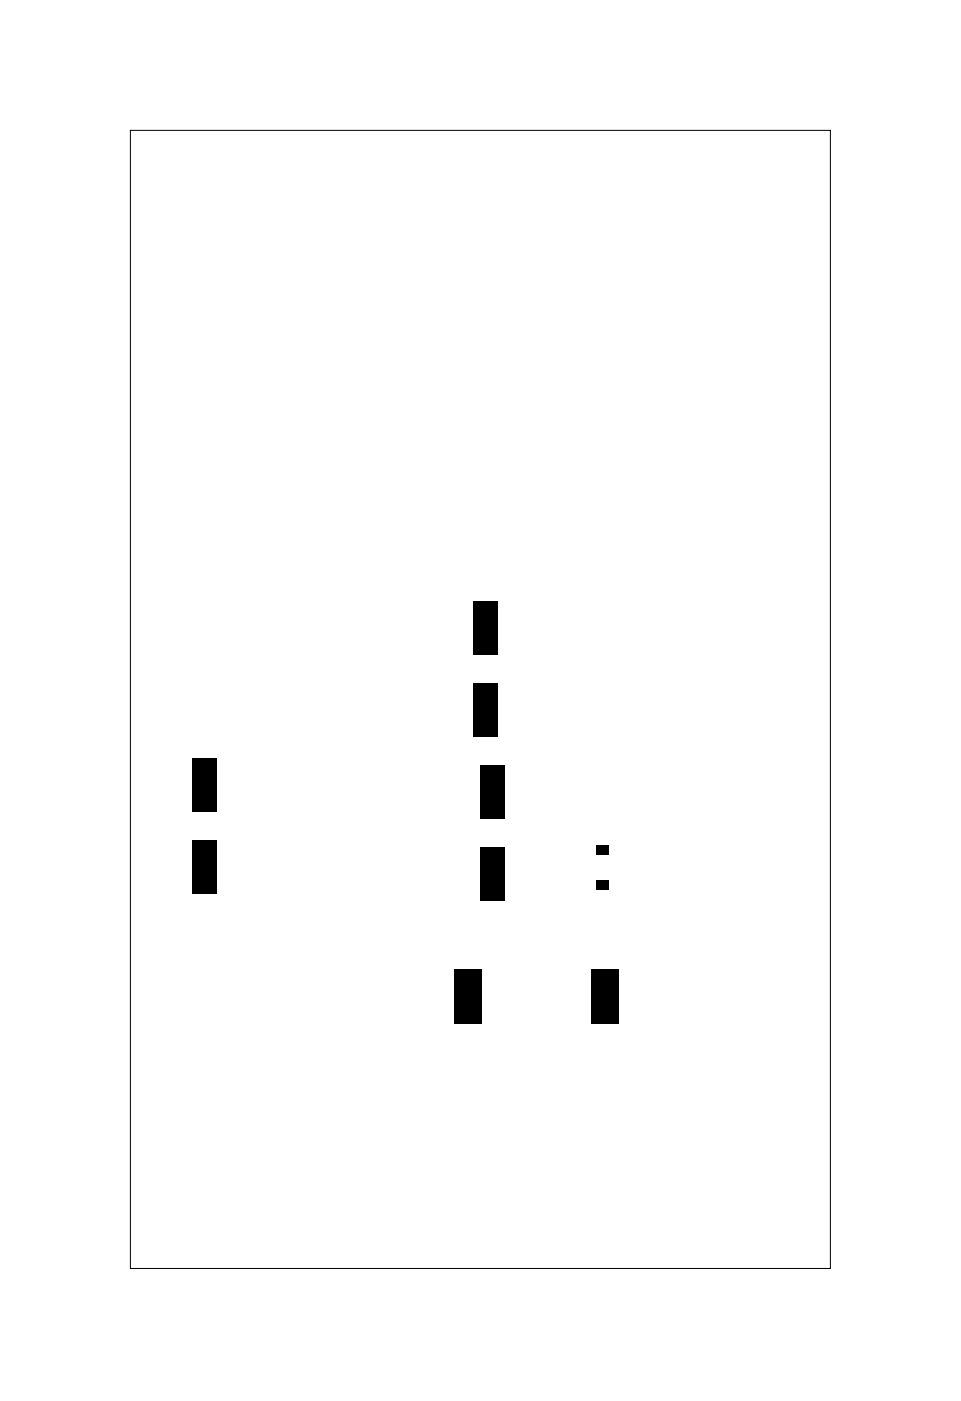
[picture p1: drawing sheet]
<svg xmlns="http://www.w3.org/2000/svg" width="63mm" height="92mm" viewBox="0 0 63 92" stroke-linecap="round" stroke-linejoin="round" font-family="sans-serif">
<path d="M8.6 8.6h46v74.8h-46z" fill="none" stroke="#000" stroke-width=".07"/>
<path d="M31.1 39.5h1.6v3.5h-1.6zM12.7 49.9h1.6v3.5h-1.6zM12.7 55.3h1.6v3.5h-1.6zM31.1 44.9h1.6v3.5h-1.6zM31.6 50.3h1.6v3.5h-1.6zM31.6 55.7h1.6v3.5h-1.6zM39.2 55.5h.8v.6h-.8zM39.2 57.8h.8v.6h-.8zM29.8 63.7h1.8v3.6h-1.8zM38.8 63.7h1.8v3.6h-1.8z" fill="#000"/>
</svg>
